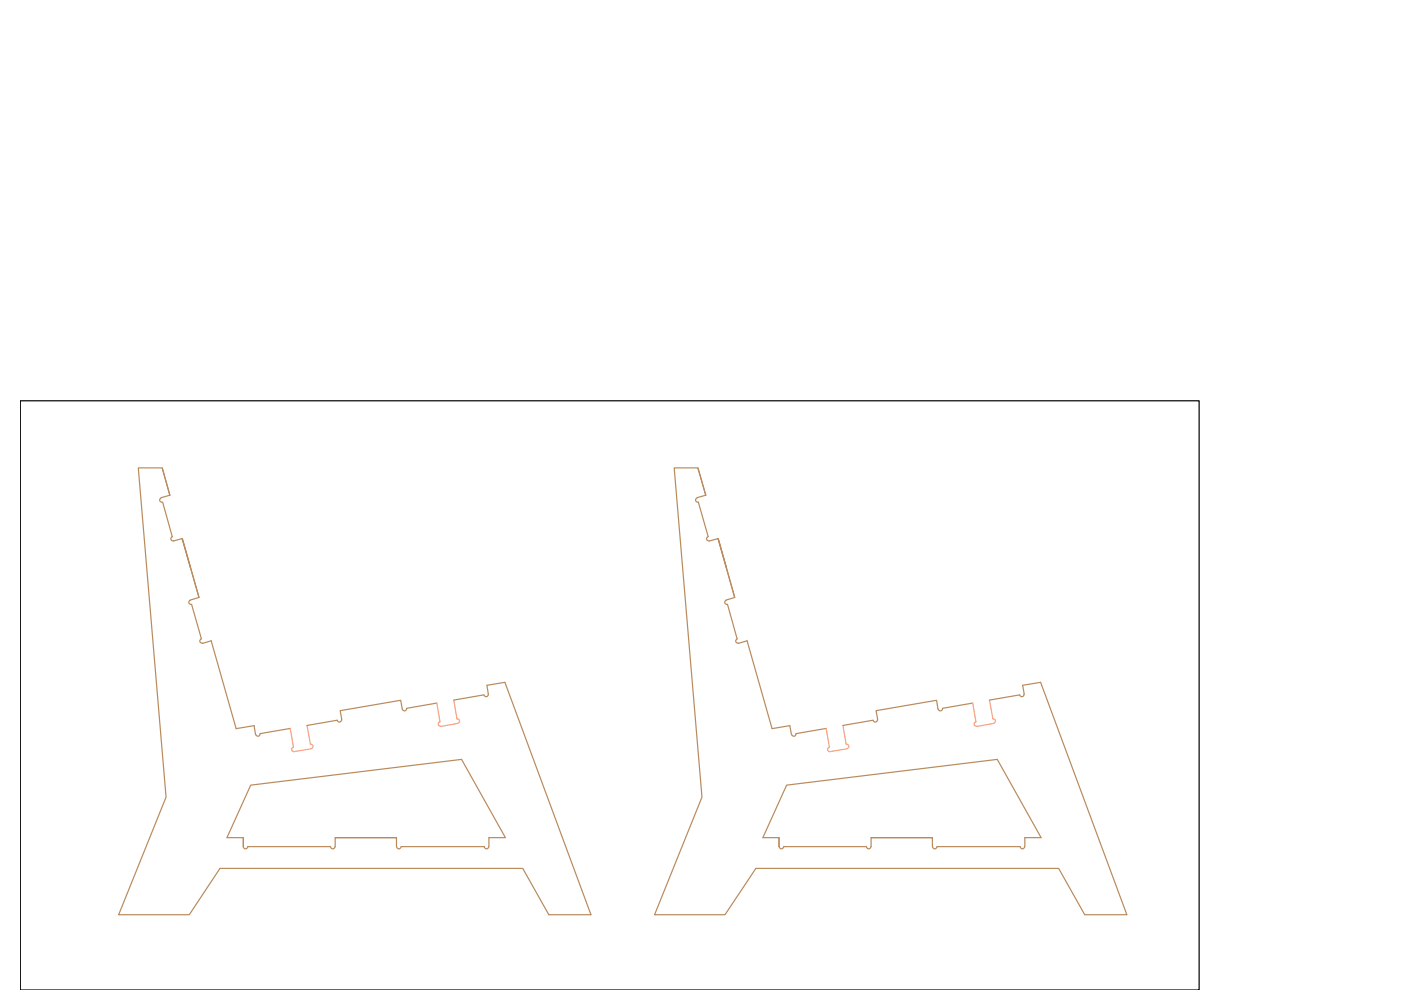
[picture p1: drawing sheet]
<svg xmlns="http://www.w3.org/2000/svg" width="297mm" height="210mm" viewBox="0 0 297 210" stroke-linecap="round" stroke-linejoin="round" font-family="sans-serif">
<!-- layer: Livello 1 -->
<g fill="none" stroke="#b88a5c" stroke-width=".25">
<path d="M34.4 99.2l1.6 5.8M148 99.2l1.6 5.8M34.2 105.6a.47 .47 0 0 0-.3 .5 .47 .47 0 0 0 .5 .4M34.5 106.5l2 7.3M36 105l-1.6-5.8h-5.1l5.9 69.8-10 24.9M36 105l-1.8 .5M36.6 113.8a.47 .47 0 0 0-.4 .6 .47 .47 0 0 0 .6 .3l1.8-.5 3.6 12.5M147.8 105.6a.47 .47 0 0 0-.3 .5 .47 .47 0 0 0 .6 .4l2 7.3M149.6 105l-1.7-5.8h-5l5.9 69.8-10 24.9M149.6 105l-1.8 .5M150.1 113.8a.47 .47 0 0 0-.3 .6 .47 .47 0 0 0 .6 .3M150.4 114.7l1.9-.5 3.5 12.5"/>
<path d="M40.4 127.2a.47 .47 0 0 0-.3 .6 .47 .47 0 0 0 .5 .3l2.1 7.3M40.4 120.5l-1.8-6.3 3.6 12.5-1.8 .5M42.7 135.5a.47 .47 0 0 0-.3 .5 .47 .47 0 0 0 .6 .4M43 136.4l1.8-.5 5.3 18.6 3.8-.6 .3 1.8M154 127.2a.47 .47 0 0 0-.3 .6 .47 .47 0 0 0 .5 .3l2.1 7.3M154 120.5l-1.7-6.3 3.5 12.5-1.8 .5M156.3 135.5a.47 .47 0 0 0-.3 .5 .47 .47 0 0 0 .6 .4M156.6 136.4l1.8-.5 5.3 18.6 3.8-.6 .3 1.8M61.5 154.4l-6.4 1.2a.47 .47 0 0 1-.3 .5 .47 .47 0 0 1-.6-.4M72.4 152.5a.47 .47 0 0 1-.4 .6 .47 .47 0 0 1-.5-.4l-6.4 1.1M86.2 150.2a.47 .47 0 0 1-.4 .5 .47 .47 0 0 1-.5-.4l-.4-1.8-12.8 2.2 .4 1.8M92.6 149.1l-6.3 1.1"/>
<path d="M102.6 147.3l-6.4 1.1M103.5 147.2a.47 .47 0 0 1-.4 .5 .47 .47 0 0 1-.5-.4M103.5 147.2l-.3-1.9 3.8-.6 18.3 49.2h-8.9l-5.6-9.8h-64.2l-6.5 9.8h-14.9M175.2 154.4l-6.4 1.2a.47 .47 0 0 1-.4 .5 .47 .47 0 0 1-.6-.4M186 152.5a.47 .47 0 0 1-.3 .6 .47 .47 0 0 1-.6-.4l-6.4 1.1M198.9 150.3l-.3-1.8-12.9 2.2 .4 1.8M199.8 150.2a.47 .47 0 0 1-.3 .5 .47 .47 0 0 1-.6-.4M206.2 149.1l-6.3 1.1M217.1 147.2a.47 .47 0 0 1-.4 .5 .47 .47 0 0 1-.5-.4l-6.4 1.1M217.2 147.2l-.4-1.9 3.8-.6 18.3 49.2h-8.9l-5.6-9.8h-64.1l-6.6 9.8h-14.9M51.6 179.5v-1.9h-3.5l5.1-11.1 44.7-5.5 9.2 16.6h-3.4v1.9M51.6 177.6v1.9a.47 .47 0 0 0 .5 .5 .47 .47 0 0 0 .4-.5"/>
<path d="M52.6 179.5h17.5a.47 .47 0 0 0 .5 .5 .47 .47 0 0 0 .4-.5M71.1 179.5v-1.9h13v1.9M71.1 177.6h13M84.1 179.5a.47 .47 0 0 0 .5 .5 .47 .47 0 0 0 .4-.5M85.1 179.5h17.6a.47 .47 0 0 0 .5 .5 .47 .47 0 0 0 .4-.5M165.2 177.6v1.9M165.2 179.5v-1.9h-3.5l5.1-11.1 44.6-5.5 9.3 16.6h-3.4v1.9a.49 .49 0 0 1-.5 .5 .49 .49 0 0 1-.5-.5M165.2 179.5a.47 .47 0 0 0 .5 .5 .47 .47 0 0 0 .4-.5h17.6M183.7 179.5a.49 .49 0 0 0 .5 .5 .49 .49 0 0 0 .5-.5v-1.9h13v1.9a.49 .49 0 0 0 .5 .5 .49 .49 0 0 0 .5-.5M184.7 177.6h13M198.7 179.5h17.6M25.2 193.9h.1"/>
<path d="M138.8 193.9h.1"/>
</g>
<path d="M4.3 85h249.9v124.9h-249.9z" fill="none" stroke="#000" stroke-width=".25"/>
<g fill="none" stroke="#ff9f7f" stroke-width=".25">
<path d="M61.5 154.4l.7 4M62.2 158.4a.47 .47 0 0 0-.4 .6 .47 .47 0 0 0 .6 .3l3.6-.5M65.1 153.8l.7 4a.47 .47 0 0 1 .6 .4 .47 .47 0 0 1-.4 .5M92.6 149.1l.7 3.9M93.3 153.1a.47 .47 0 0 0-.4 .5 .47 .47 0 0 0 .6 .4M96.2 148.4l.7 4M96.9 152.4a.47 .47 0 0 1 .5 .4 .47 .47 0 0 1-.3 .5M97.1 153.4l-3.6 .6M175.2 154.4l.6 4M175.8 158.4a.47 .47 0 0 0-.3 .6 .47 .47 0 0 0 .5 .3l3.6-.5M178.7 153.8l.7 4M179.4 157.8a.47 .47 0 0 1 .6 .4 .47 .47 0 0 1-.4 .5"/>
<path d="M206.2 149.1l.7 3.9M206.9 153.1a.47 .47 0 0 0-.4 .5 .47 .47 0 0 0 .6 .4M209.8 148.4l.7 4M210.5 152.4a.47 .47 0 0 1 .6 .4 .47 .47 0 0 1-.4 .5M210.7 153.4l-3.6 .6"/>
</g>
</svg>
